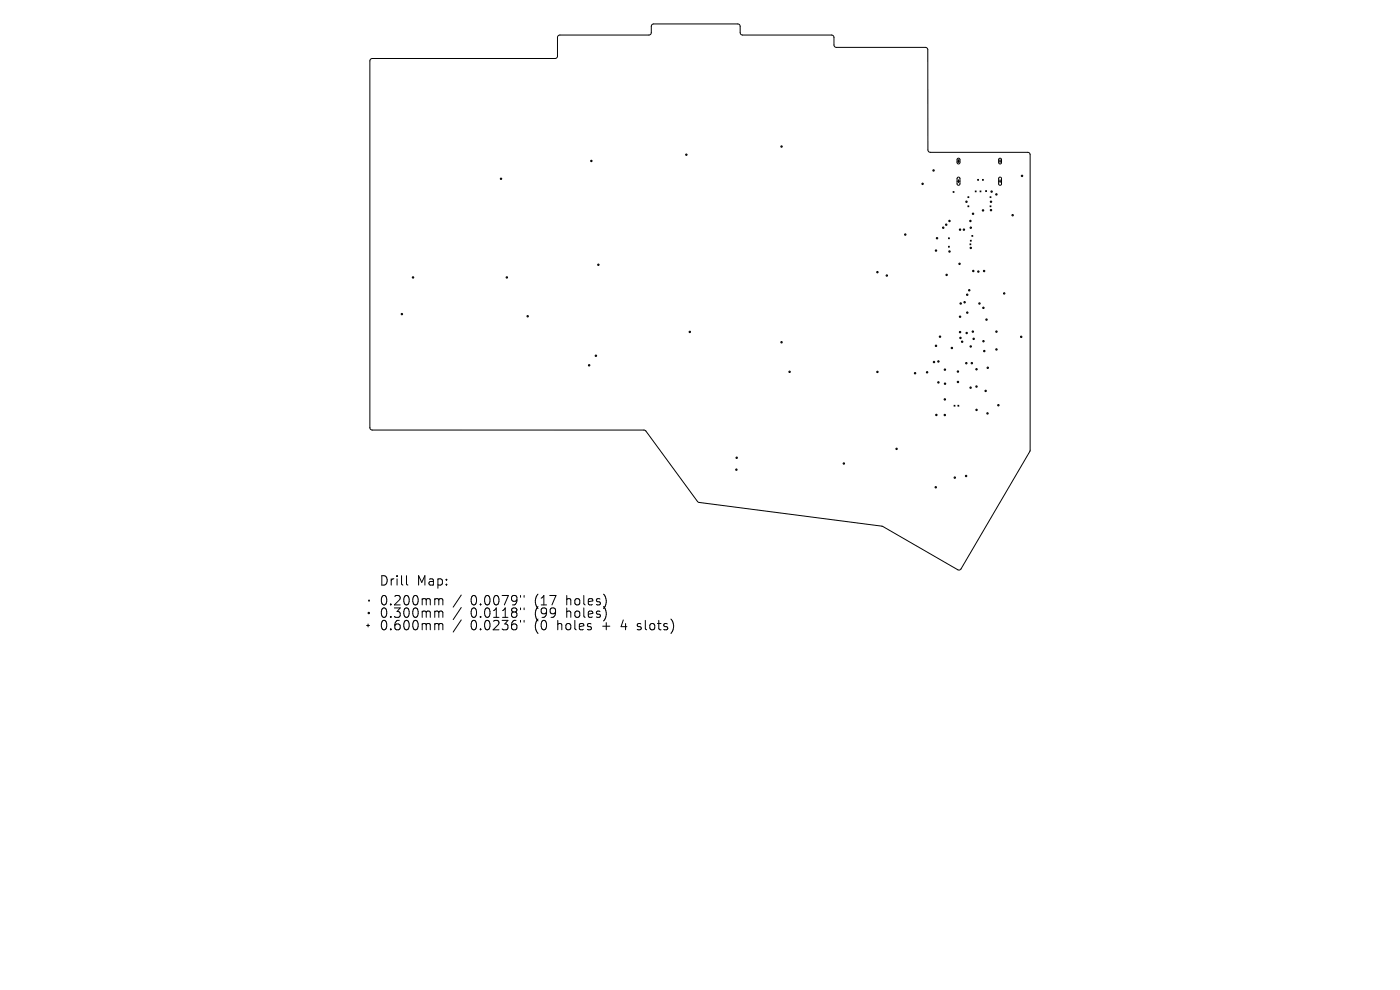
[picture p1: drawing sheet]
<svg xmlns="http://www.w3.org/2000/svg" width="297mm" height="210mm" viewBox="0 0 297 210" stroke-linecap="round" stroke-linejoin="round" font-family="sans-serif">
<defs><g id="words">
<g font-size="2.8">
<text x="80.4" y="124.5">Drill</text>
<text x="88.4" y="124.5">Map:</text>
<text x="80.4" y="128.7">0.200mm</text>
<text x="80.4" y="131.3">0.300mm</text>
<text x="99.8" y="128.7">0.0079&quot;</text>
<text x="99.8" y="131.3">0.0118&quot;</text>
<text x="113.6" y="128.7">(17</text>
<text x="113.6" y="131.3">(99</text>
<text x="120.4" y="128.7">holes)</text>
<text x="120.4" y="131.3">holes)</text>
<text x="80.4" y="134">0.600mm</text>
<text x="99.8" y="134">0.0236&quot;</text>
<text x="113.6" y="134">(0</text>
<text x="118.5" y="134">holes</text>
<text x="128.2" y="134">+</text>
<text x="132.4" y="134">4</text>
<text x="136.1" y="134">slots)</text>
</g>
</g></defs>
<g fill="none" stroke="#000" stroke-width=".21">
<path d="M78.6 12.6l.4-.2h38.8l.5-.4v-4.1l.3-.4 19.1-.1 .4-.3 .1-1.7 .5-.3h17.9l.4 .3v1.7l.5 .3h19l.4 .5 .1 1.8 .4 .4h18.9l.3 .1 .2 .4 .1 21.2 .1 .4 .4 .1h20.6l.4 .2 .1 .3v62.8l-14.7 25.1-.3 .2h-.3l-16-9.3-39-5.1-11.2-15.1-.3-.2h-57.7l-.4-.1-.1-.4v-77.8zM203 34.2h.6M203 38.4h.6M203.1 33.6h.3l.2 .2v.7l-.2 .3-.4-.2zM203.1 37.7l.3-.1 .2 .2v1.3l-.2 .2-.4-.2zM203.3 33.9v.6M203.3 38.1v.6M207.4 38l.2 .3M207.6 38l-.2 .3M208.4 38l.2 .3M208.6 38l-.2 .3M211.9 34.2h.6"/>
<path d="M211.9 38.4h.6M211.9 33.6h.3l.3 .2v.8l-.3 .2-.3-.2zM211.9 37.7l.4-.1 .2 .2v1.3l-.3 .2-.3-.2zM212.2 33.9v.6M212.2 38.1v.6M201.2 50.4l.2 .3M201.2 52.2l.2 .2M201.4 50.4l-.2 .3M201.4 52.2l-.2 .2M202.2 40.6l.2 .2M202.4 40.6l-.2 .2M205.3 41.7l.2 .2"/>
<path d="M205.3 43.7l.2 .2M205.5 41.7l-.2 .2M205.5 43.7l-.2 .2M205.8 51.7l.2 .2M205.8 51l.2 .2M206 51.7l-.2 .2M206 51l-.2 .2M206.2 49.9l.2 .2M206.4 49.9l-.2 .2M206.9 40.5l.2 .2M207.1 40.5l-.2 .2M207.9 40.5l.2 .2"/>
<path d="M208.1 40.5l-.2 .2M209.1 40.4l.2 .2M209.3 40.4l-.2 .2M210 41.7l.2 .2M210 43.7l.2 .2M210.2 41.7l-.2 .2M210.2 43.7l-.2 .2M202.4 86l.2 .2M202.6 86l-.2 .2M203.2 86l.2 .2M203.4 86l-.2 .2M77.8 132.7h.6"/>
<path d="M78.1 132.4v.6M78.2 127.3l.2 .2M78.4 127.3l-.2 .2M86.2 122.1v1.7l.3 .3M92.5 127h.3l.3 .3M92.5 129.6h.3l.3 .3M92.5 132.3h.3l.3 .3M93.1 127.3l.3-.3 .5 .1v1.2M93.1 127.3v1M93.1 129.9v1.1M93.1 132.6v1M93.1 129.9l.3-.3 .5 .1v1.3"/>
<path d="M93.1 132.6l.3-.3 .5 .1v1.2M97.9 126.2l-1.8 2.6M97.9 128.9l-1.8 2.5M97.9 131.5l-1.8 2.6M110.4 126.3v.4M110.4 129v.3M110.4 131.6v.4M111.2 126.3v.4M111.2 129v.3M111.2 131.6v.4M135.2 133.5l.2 .1M135.3 132.4v.4"/>
<circle cx="106.3" cy="37.9" r=".15"/>
<circle cx="125.5" cy="34.1" r=".15"/>
<circle cx="145.6" cy="32.8" r=".15"/>
<circle cx="165.8" cy="31.1" r=".15"/>
<circle cx="195.7" cy="39" r=".15"/>
<circle cx="198" cy="36.2" r=".15"/>
<circle cx="216.8" cy="37.3" r=".15"/>
<circle cx="87.6" cy="58.9" r=".15"/>
<circle cx="107.5" cy="58.9" r=".15"/>
<circle cx="126.9" cy="56.2" r=".15"/>
<circle cx="186.1" cy="57.7" r=".15"/>
<circle cx="188.1" cy="58.5" r=".15"/>
<circle cx="192" cy="49.8" r=".15"/>
<circle cx="198.6" cy="53.2" r=".15"/>
<circle cx="198.8" cy="50.5" r=".15"/>
<circle cx="200.1" cy="48.3" r=".15"/>
<circle cx="200.7" cy="47.7" r=".15"/>
<circle cx="200.8" cy="58.3" r=".15"/>
<circle cx="201.4" cy="46.9" r=".15"/>
<circle cx="201.4" cy="53.3" r=".15"/>
<circle cx="203.6" cy="56" r=".15"/>
<circle cx="203.7" cy="48.7" r=".15"/>
<circle cx="204.5" cy="48.7" r=".15"/>
<circle cx="205" cy="42.8" r=".15"/>
<circle cx="205.9" cy="46.9" r=".15"/>
<circle cx="205.9" cy="48.3" r=".15"/>
<circle cx="205.9" cy="52.6" r=".15"/>
<circle cx="206.4" cy="45.3" r=".15"/>
<circle cx="206.5" cy="57.5" r=".15"/>
<circle cx="207.6" cy="57.6" r=".15"/>
<circle cx="208.5" cy="44.6" r=".15"/>
<circle cx="208.8" cy="57.5" r=".15"/>
<circle cx="210.2" cy="44.6" r=".15"/>
<circle cx="210.2" cy="42.8" r=".15"/>
<circle cx="210.4" cy="40.6" r=".15"/>
<circle cx="211.4" cy="41.2" r=".15"/>
<circle cx="214.8" cy="45.7" r=".15"/>
<circle cx="85.3" cy="66.6" r=".15"/>
<circle cx="111.9" cy="67.1" r=".15"/>
<circle cx="125" cy="77.5" r=".15"/>
<circle cx="126.4" cy="75.5" r=".15"/>
<circle cx="146.3" cy="70.4" r=".15"/>
<circle cx="165.8" cy="72.6" r=".15"/>
<circle cx="167.5" cy="78.9" r=".15"/>
<circle cx="186.1" cy="78.9" r=".15"/>
<circle cx="194.1" cy="79.2" r=".15"/>
<circle cx="196.7" cy="79" r=".15"/>
<circle cx="198.1" cy="76.8" r=".15"/>
<circle cx="198.6" cy="73.4" r=".15"/>
<circle cx="199.1" cy="76.7" r=".15"/>
<circle cx="199.4" cy="71.4" r=".15"/>
<circle cx="200.5" cy="78.4" r=".15"/>
<circle cx="201.9" cy="73.8" r=".15"/>
<circle cx="203.2" cy="78.8" r=".15"/>
<circle cx="203.7" cy="67.2" r=".15"/>
<circle cx="203.7" cy="70.5" r=".15"/>
<circle cx="203.8" cy="71.7" r=".15"/>
<circle cx="203.8" cy="64.4" r=".15"/>
<circle cx="204.1" cy="72.5" r=".15"/>
<circle cx="204.6" cy="64.1" r=".15"/>
<circle cx="205" cy="77" r=".15"/>
<circle cx="205.1" cy="70.6" r=".15"/>
<circle cx="205.2" cy="62.5" r=".15"/>
<circle cx="205.2" cy="66.3" r=".15"/>
<circle cx="205.6" cy="61.6" r=".15"/>
<circle cx="205.9" cy="73.5" r=".15"/>
<circle cx="206.2" cy="77" r=".15"/>
<circle cx="206.4" cy="70.3" r=".15"/>
<circle cx="206.6" cy="71.9" r=".15"/>
<circle cx="207.2" cy="78.3" r=".15"/>
<circle cx="207.8" cy="64.4" r=".15"/>
<circle cx="208.6" cy="65.3" r=".15"/>
<circle cx="208.6" cy="72.4" r=".15"/>
<circle cx="208.8" cy="74.5" r=".15"/>
<circle cx="209.3" cy="67.8" r=".15"/>
<circle cx="209.5" cy="78" r=".15"/>
<circle cx="211.4" cy="70.3" r=".15"/>
<circle cx="211.4" cy="74.1" r=".15"/>
<circle cx="213" cy="62.2" r=".15"/>
<circle cx="216.6" cy="71.5" r=".15"/>
<circle cx="156.2" cy="99.6" r=".15"/>
<circle cx="156.3" cy="97.1" r=".15"/>
<circle cx="179" cy="98.3" r=".15"/>
<circle cx="190.2" cy="95.2" r=".15"/>
<circle cx="198.6" cy="88" r=".15"/>
<circle cx="199.1" cy="81.1" r=".15"/>
<circle cx="200.4" cy="88" r=".15"/>
<circle cx="200.4" cy="84.7" r=".15"/>
<circle cx="200.5" cy="81.4" r=".15"/>
<circle cx="203.2" cy="81" r=".15"/>
<circle cx="205.9" cy="82.2" r=".15"/>
<circle cx="207.2" cy="82" r=".15"/>
<circle cx="207.2" cy="86.9" r=".15"/>
<circle cx="209.1" cy="82.9" r=".15"/>
<circle cx="209.5" cy="87.7" r=".15"/>
<circle cx="211.8" cy="86" r=".15"/>
<circle cx="198.5" cy="103.4" r=".15"/>
<circle cx="202.6" cy="101.3" r=".15"/>
<circle cx="204.9" cy="101" r=".15"/>
<circle cx="78.2" cy="130" r=".15"/>
</g>
<use href="#words"/>
</svg>
